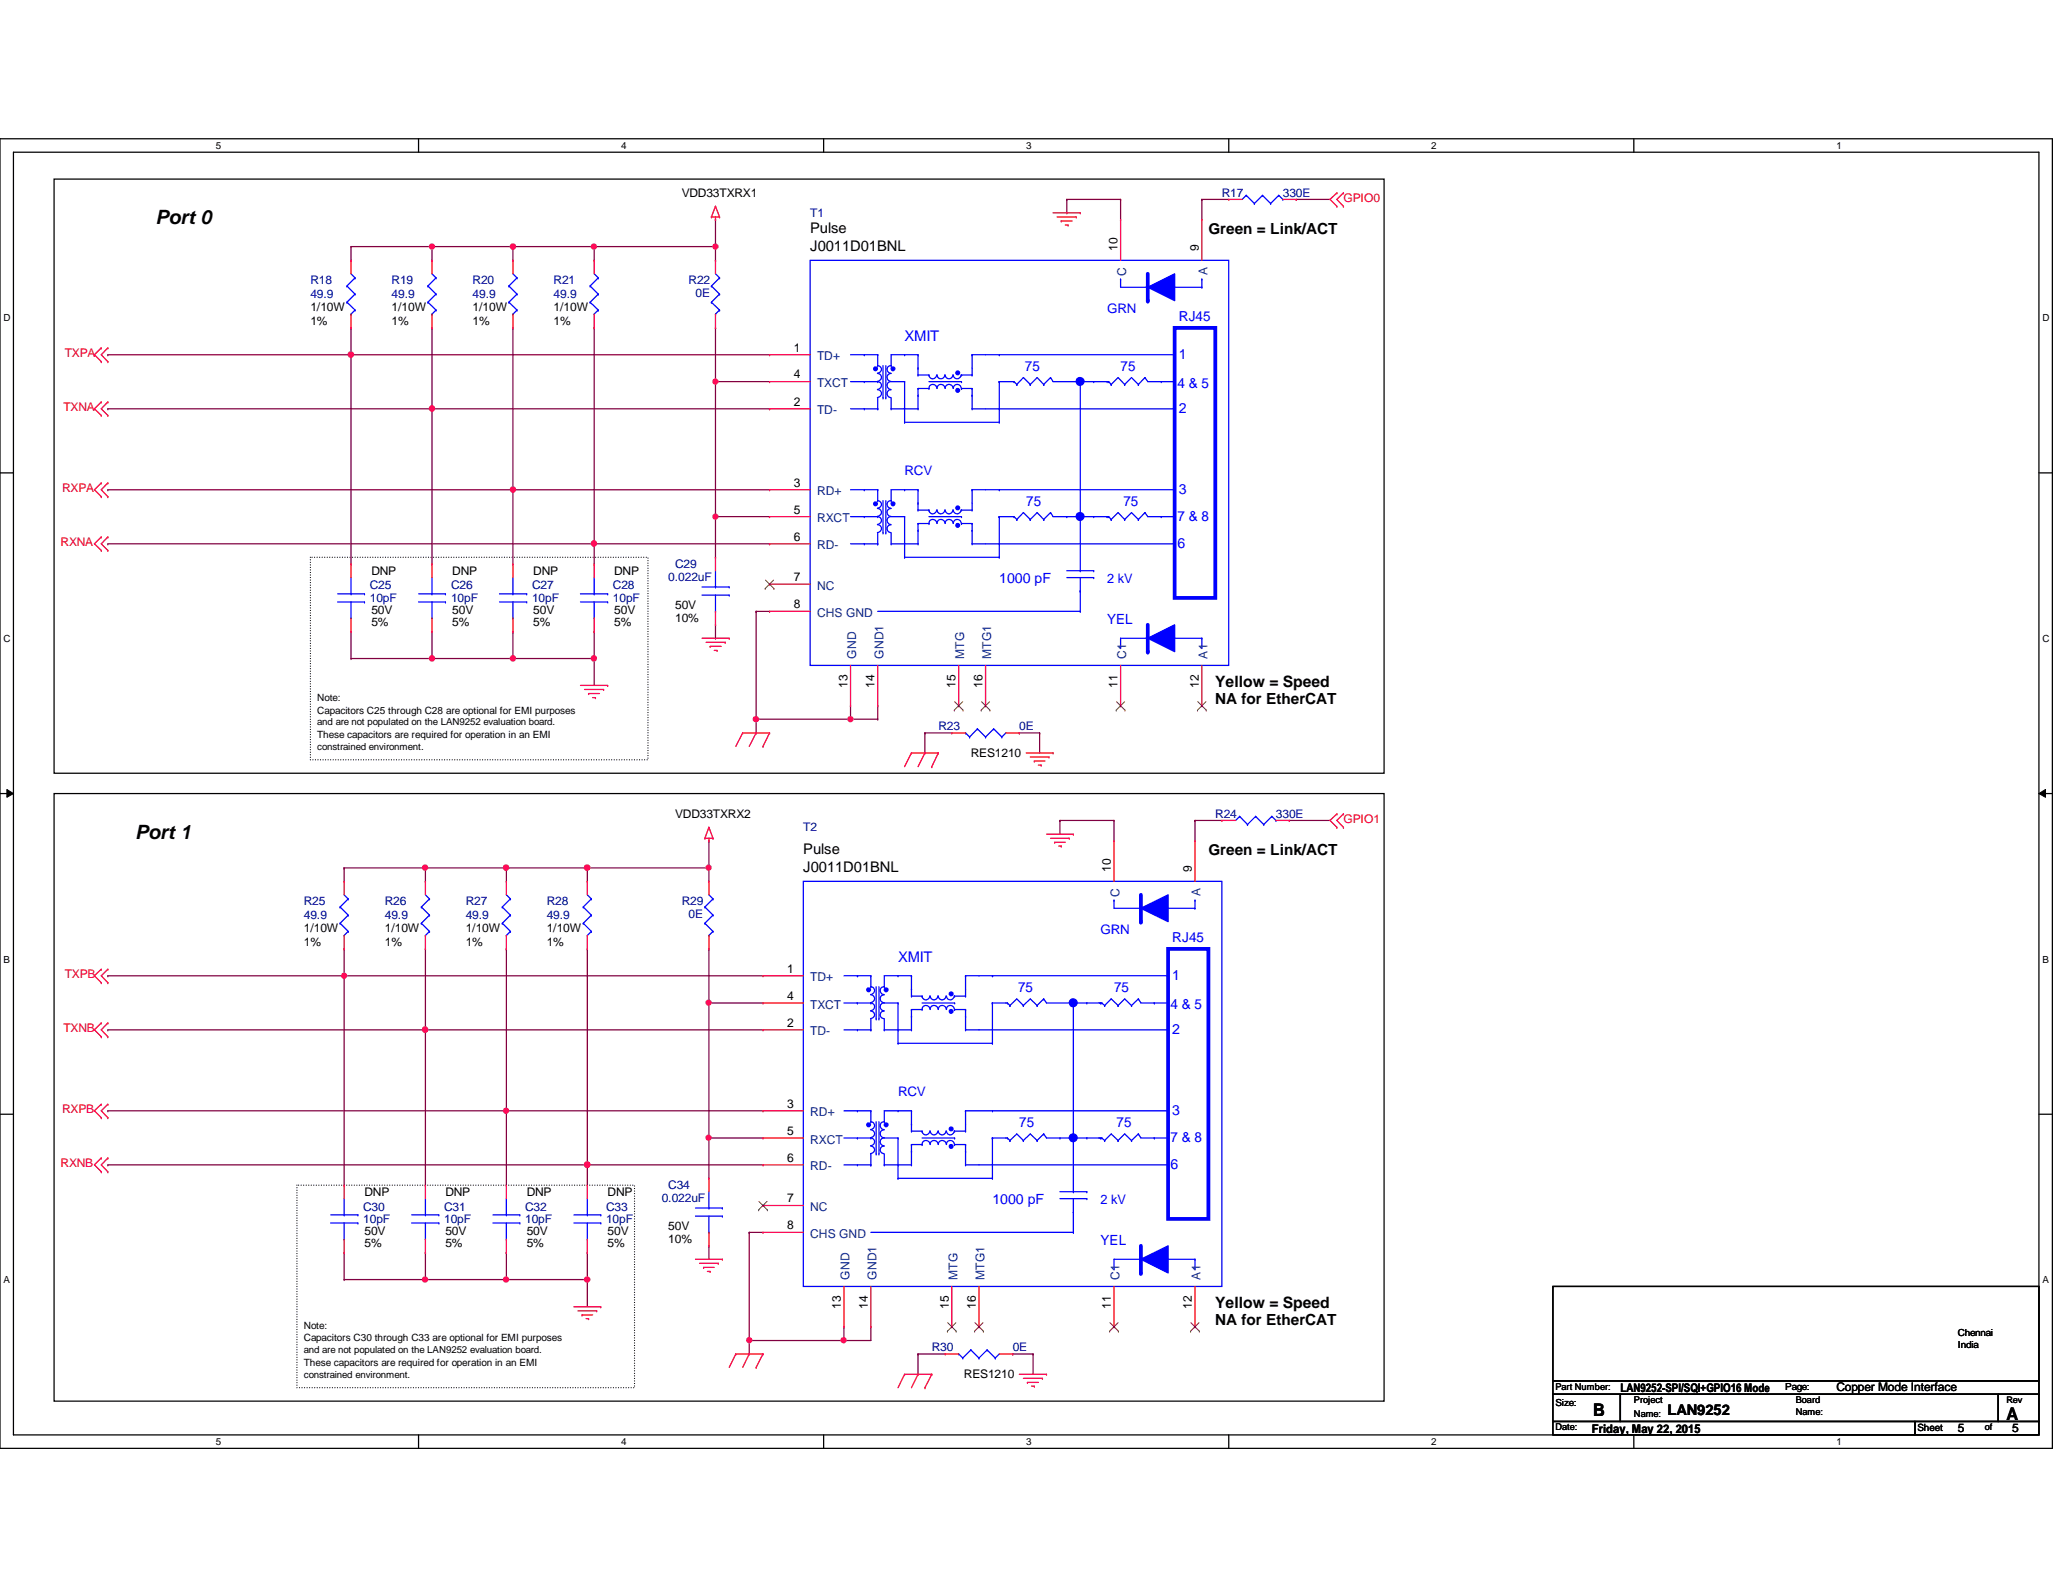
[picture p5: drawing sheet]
<svg xmlns="http://www.w3.org/2000/svg" width="279mm" height="216mm" viewBox="0 0 279 216" stroke-linecap="round" stroke-linejoin="round" font-family="sans-serif">
<defs><g id="words">
<g font-size="2.7">
<text x="21" y="30.4">Port 0</text>
<text x="18.3" y="113.6">Port 1</text>
</g>
<g font-size="2.4">
<text x="215.8" y="191.8">B</text>
<text x="271.7" y="192.4">A</text>
</g>
<g font-size="2.1">
<text x="163.7" y="31.7">Green = Link/ACT</text>
<text x="164.6" y="93">Yellow = Speed</text>
<text x="164.6" y="95.4">NA for EtherCAT</text>
<text x="163.7" y="115.8">Green = Link/ACT</text>
<text x="164.6" y="177.1">Yellow = Speed</text>
<text x="164.6" y="179.5">NA for EtherCAT</text>
</g>
<g font-size="2">
<text x="109.7" y="31.6">Pulse</text>
<text x="109.7" y="34">J0011D01BNL</text>
<text x="108.8" y="115.7">Pulse</text>
<text x="108.8" y="118.1">J0011D01BNL</text>
<text x="225.8" y="191.6">LAN9252</text>
</g>
<g font-size="2" fill="#00f">
<text x="122.5" y="46.2">XMIT</text>
<text x="121.6" y="130.3">XMIT</text>
</g>
<g font-size="1.9" fill="#00f">
<text x="159.6" y="43.5">RJ45</text>
<text x="138.8" y="50.3">75</text>
<text x="151.8" y="50.3">75</text>
<text x="159.5" y="52.5">4 &amp; 5</text>
<text x="159.6" y="48.6">1</text>
<text x="159.6" y="56">2</text>
<text x="139" y="68.6">75</text>
<text x="152.1" y="68.6">75</text>
<text x="159.5" y="70.6">7 &amp; 8</text>
<text x="159.6" y="66.9">3</text>
<text x="159.5" y="74.3">6</text>
<text x="135.3" y="79">1000 pF</text>
<text x="149.9" y="84.5">YEL</text>
<text x="158.7" y="127.6">RJ45</text>
<text x="137.9" y="134.4">75</text>
<text x="150.9" y="134.4">75</text>
<text x="158.5" y="136.6">4 &amp; 5</text>
<text x="158.7" y="132.8">1</text>
<text x="158.7" y="140.1">2</text>
<text x="138" y="152.7">75</text>
<text x="151.2" y="152.7">75</text>
<text x="158.5" y="154.7">7 &amp; 8</text>
<text x="158.7" y="151">3</text>
<text x="158.5" y="158.4">6</text>
<text x="134.4" y="163.1">1000 pF</text>
<text x="149.1" y="168.6">YEL</text>
</g>
<g font-size="1.8" fill="#00f">
<text x="149.9" y="42.3">GRN</text>
<text x="122.5" y="64.3">RCV</text>
<text x="149.9" y="78.9">2 kV</text>
<text x="149.1" y="126.4">GRN</text>
<text x="121.6" y="148.4">RCV</text>
<text x="149.1" y="163">2 kV</text>
</g>
<g font-size="1.7">
<text x="151.3" y="34" transform="rotate(-90 151.3 34)">10</text>
<text x="162.3" y="34" transform="rotate(-90 162.3 34)">9</text>
<text x="107.5" y="47.6">1</text>
<text x="107.5" y="51.3">4</text>
<text x="107.5" y="54.9">2</text>
<text x="107.5" y="65.9">3</text>
<text x="107.5" y="69.6">5</text>
<text x="107.5" y="73.2">6</text>
<text x="107.5" y="82.4">8</text>
<text x="107.5" y="78.7">7</text>
<text x="114.8" y="93.2" transform="rotate(-90 114.8 93.2)">13</text>
<text x="118.4" y="93.2" transform="rotate(-90 118.4 93.2)">14</text>
<text x="129.4" y="93.2" transform="rotate(-90 129.4 93.2)">15</text>
<text x="133.1" y="93.2" transform="rotate(-90 133.1 93.2)">16</text>
<text x="151.3" y="93.2" transform="rotate(-90 151.3 93.2)">11</text>
<text x="162.3" y="93.2" transform="rotate(-90 162.3 93.2)">12</text>
<text x="150.5" y="118.1" transform="rotate(-90 150.5 118.1)">10</text>
<text x="161.4" y="118.1" transform="rotate(-90 161.4 118.1)">9</text>
<text x="106.6" y="131.7">1</text>
<text x="106.6" y="135.4">4</text>
<text x="106.6" y="139.1">2</text>
<text x="106.6" y="150">3</text>
<text x="106.6" y="153.7">5</text>
<text x="106.6" y="157.4">6</text>
<text x="106.6" y="166.5">8</text>
<text x="106.6" y="162.9">7</text>
<text x="113.9" y="177.3" transform="rotate(-90 113.9 177.3)">13</text>
<text x="117.5" y="177.3" transform="rotate(-90 117.5 177.3)">14</text>
<text x="128.5" y="177.3" transform="rotate(-90 128.5 177.3)">15</text>
<text x="132.2" y="177.3" transform="rotate(-90 132.2 177.3)">16</text>
<text x="150.5" y="177.3" transform="rotate(-90 150.5 177.3)">11</text>
<text x="161.4" y="177.3" transform="rotate(-90 161.4 177.3)">12</text>
</g>
<g font-size="1.7" fill="#004080">
<text x="152.5" y="37.4" transform="rotate(-90 152.5 37.4)">C</text>
<text x="163.5" y="37.3" transform="rotate(-90 163.5 37.3)">A</text>
<text x="110.7" y="48.8">TD+</text>
<text x="110.7" y="52.5">TXCT</text>
<text x="110.7" y="56.1">TD-</text>
<text x="110.7" y="67.1">RD+</text>
<text x="110.7" y="70.7">RXCT</text>
<text x="110.7" y="74.4">RD-</text>
<text x="110.7" y="83.6">CHS GND</text>
<text x="110.7" y="79.9">NC</text>
<text x="116" y="89.2" transform="rotate(-90 116 89.2)">GND</text>
<text x="119.6" y="89.2" transform="rotate(-90 119.6 89.2)">GND1</text>
<text x="130.6" y="89.2" transform="rotate(-90 130.6 89.2)">MTG</text>
<text x="134.2" y="89.2" transform="rotate(-90 134.2 89.2)">MTG1</text>
<text x="152.5" y="89.2" transform="rotate(-90 152.5 89.2)">C1</text>
<text x="163.5" y="89.2" transform="rotate(-90 163.5 89.2)">A1</text>
<text x="151.6" y="121.5" transform="rotate(-90 151.6 121.5)">C</text>
<text x="162.6" y="121.4" transform="rotate(-90 162.6 121.4)">A</text>
<text x="109.7" y="132.9">TD+</text>
<text x="109.7" y="136.6">TXCT</text>
<text x="109.7" y="140.3">TD-</text>
<text x="109.7" y="151.2">RD+</text>
<text x="109.7" y="154.9">RXCT</text>
<text x="109.7" y="158.5">RD-</text>
<text x="109.7" y="167.7">CHS GND</text>
<text x="109.7" y="164">NC</text>
<text x="115.1" y="173.3" transform="rotate(-90 115.1 173.3)">GND</text>
<text x="118.7" y="173.3" transform="rotate(-90 118.7 173.3)">GND1</text>
<text x="129.7" y="173.3" transform="rotate(-90 129.7 173.3)">MTG</text>
<text x="133.3" y="173.3" transform="rotate(-90 133.3 173.3)">MTG1</text>
<text x="151.6" y="173.3" transform="rotate(-90 151.6 173.3)">C1</text>
<text x="162.6" y="173.3" transform="rotate(-90 162.6 173.3)">A1</text>
</g>
<g font-size="1.6">
<text x="92.3" y="26.6">VDD33TXRX1</text>
<text x="42" y="42.2">1/10W</text>
<text x="42" y="44">1%</text>
<text x="53" y="42.2">1/10W</text>
<text x="53" y="44">1%</text>
<text x="64" y="42.2">1/10W</text>
<text x="64" y="44">1%</text>
<text x="75" y="42.2">1/10W</text>
<text x="75" y="44">1%</text>
<text x="50.3" y="77.9">DNP</text>
<text x="61.3" y="77.9">DNP</text>
<text x="72.2" y="77.9">DNP</text>
<text x="83.2" y="77.9">DNP</text>
<text x="50.3" y="83.1">50V</text>
<text x="61.3" y="83.1">50V</text>
<text x="72.2" y="83.1">50V</text>
<text x="83.2" y="83.1">50V</text>
<text x="91.4" y="82.4">50V</text>
<text x="50.3" y="84.8">5%</text>
<text x="61.3" y="84.8">5%</text>
<text x="72.2" y="84.8">5%</text>
<text x="83.2" y="84.8">5%</text>
<text x="91.4" y="84.2">10%</text>
<text x="131.5" y="102.5">RES1210</text>
<text x="91.4" y="110.7">VDD33TXRX2</text>
<text x="41.1" y="126.3">1/10W</text>
<text x="41.1" y="128.1">1%</text>
<text x="52.1" y="126.3">1/10W</text>
<text x="52.1" y="128.1">1%</text>
<text x="63.1" y="126.3">1/10W</text>
<text x="63.1" y="128.1">1%</text>
<text x="74" y="126.3">1/10W</text>
<text x="74" y="128.1">1%</text>
<text x="49.4" y="162">DNP</text>
<text x="60.3" y="162">DNP</text>
<text x="71.3" y="162">DNP</text>
<text x="82.3" y="162">DNP</text>
<text x="49.4" y="167.3">50V</text>
<text x="60.3" y="167.3">50V</text>
<text x="71.3" y="167.3">50V</text>
<text x="82.3" y="167.3">50V</text>
<text x="90.5" y="166.5">50V</text>
<text x="49.4" y="168.9">5%</text>
<text x="60.3" y="168.9">5%</text>
<text x="71.3" y="168.9">5%</text>
<text x="82.3" y="168.9">5%</text>
<text x="90.5" y="168.4">10%</text>
<text x="130.6" y="186.6">RES1210</text>
<text x="219.5" y="188.5">LAN9252-SPI/SQI+GPIO16 Mode</text>
<text x="248.7" y="188.5">Copper Mode Interface</text>
<text x="215.6" y="194.1">Friday, May 22, 2015</text>
<text x="265.2" y="194">5</text>
<text x="272.5" y="194">5</text>
</g>
<g font-size="1.6" fill="#000080">
<text x="109.7" y="29.4">T1</text>
<text x="165.5" y="26.6">R17</text>
<text x="173.7" y="26.6">330E</text>
<text x="42" y="38.5">R18</text>
<text x="42" y="40.3">49.9</text>
<text x="53" y="38.5">R19</text>
<text x="53" y="40.3">49.9</text>
<text x="64" y="38.5">R20</text>
<text x="64" y="40.3">49.9</text>
<text x="75" y="38.5">R21</text>
<text x="75" y="40.3">49.9</text>
<text x="93.3" y="38.5">R22</text>
<text x="94.2" y="40.2">0E</text>
<text x="91.4" y="76.9">C29</text>
<text x="50.1" y="79.8">C25</text>
<text x="50.1" y="81.5">10pF</text>
<text x="61.1" y="79.8">C26</text>
<text x="61.1" y="81.5">10pF</text>
<text x="72.1" y="79.8">C27</text>
<text x="72.1" y="81.5">10pF</text>
<text x="83" y="79.8">C28</text>
<text x="83" y="81.5">10pF</text>
<text x="90.5" y="78.7">0.022uF</text>
<text x="127.1" y="98.8">R23</text>
<text x="138" y="98.8">0E</text>
<text x="108.8" y="112.6">T2</text>
<text x="164.6" y="110.7">R24</text>
<text x="172.8" y="110.7">330E</text>
<text x="41.1" y="122.6">R25</text>
<text x="41.1" y="124.5">49.9</text>
<text x="52.1" y="122.6">R26</text>
<text x="52.1" y="124.5">49.9</text>
<text x="63.1" y="122.6">R27</text>
<text x="63.1" y="124.5">49.9</text>
<text x="74" y="122.6">R28</text>
<text x="74" y="124.5">49.9</text>
<text x="92.3" y="122.6">R29</text>
<text x="93.3" y="124.3">0E</text>
<text x="90.5" y="161">C34</text>
<text x="49.2" y="164">C30</text>
<text x="49.2" y="165.6">10pF</text>
<text x="60.2" y="164">C31</text>
<text x="60.2" y="165.6">10pF</text>
<text x="71.1" y="164">C32</text>
<text x="71.1" y="165.6">10pF</text>
<text x="82.1" y="164">C33</text>
<text x="82.1" y="165.6">10pF</text>
<text x="89.6" y="162.9">0.022uF</text>
<text x="126.2" y="183">R30</text>
<text x="137.2" y="183">0E</text>
</g>
<g font-size="1.6" fill="#f00">
<text x="181.9" y="27.3">GPIO0</text>
<text x="8.8" y="48.4">TXPA</text>
<text x="8.6" y="55.7">TXNA</text>
<text x="8.4" y="66.7">RXPA</text>
<text x="8.2" y="74">RXNA</text>
<text x="181.9" y="111.5">GPIO1</text>
<text x="8.8" y="132.5">TXPB</text>
<text x="8.6" y="139.8">TXNB</text>
<text x="8.4" y="150.8">RXPB</text>
<text x="8.2" y="158.1">RXNB</text>
</g>
<g font-size="1.4">
<text x="43" y="95">Note:</text>
<text x="43" y="96.6">Capacitors C25 through C28 are optional for EMI purposes</text>
<text x="43" y="99.9">These capacitors are required for operation in an EMI</text>
<text x="41.1" y="180">Note:</text>
<text x="41.1" y="181.7">Capacitors C30 through C33 are optional for EMI purposes</text>
<text x="41.1" y="185">These capacitors are required for operation in an EMI</text>
<text x="259.7" y="193.8">Sheet</text>
</g>
<g font-size="1.3">
<text x="29.3" y="20.2">5</text>
<text x="84.1" y="20.2">4</text>
<text x="139" y="20.2">3</text>
<text x="193.8" y="20.2">2</text>
<text x="248.7" y="20.2">1</text>
<text x=".5" y="43.5">D</text>
<text x="276.6" y="43.5">D</text>
<text x=".5" y="87">C</text>
<text x="276.6" y="87">C</text>
<text x="43" y="98.3">and are not populated on the LAN9252 evaluation board.</text>
<text x="43" y="101.6">constrained environment.</text>
<text x=".5" y="130.4">B</text>
<text x="276.6" y="130.4">B</text>
<text x=".5" y="173.8">A</text>
<text x="276.6" y="173.8">A</text>
<text x="41.1" y="183.3">and are not populated on the LAN9252 evaluation board.</text>
<text x="265.2" y="180.9">Chennai</text>
<text x="265.2" y="182.5">India</text>
<text x="41.1" y="186.6">constrained environment.</text>
<text x="210.7" y="190.4">Size:</text>
<text x="210.7" y="188.2">Part Number:</text>
<text x="221.3" y="190">Project</text>
<text x="221.3" y="191.9">Name:</text>
<text x="241.8" y="188.2">Page:</text>
<text x="243.2" y="191.7">Name:</text>
<text x="243.2" y="190">Board</text>
<text x="29.3" y="195.7">5</text>
<text x="84.1" y="195.7">4</text>
<text x="139" y="195.7">3</text>
<text x="193.8" y="195.7">2</text>
<text x="210.7" y="193.7">Date:</text>
<text x="248.7" y="195.7">1</text>
</g>
<g font-size="1.2">
<text x="271.7" y="190">Rev</text>
<text x="268.8" y="193.7">of</text>
</g>
</g></defs>
<path d="M0 18.8h278v177.4h-278zM1.8 20.6h274.3v173.8h-274.3z" fill="none" stroke="#000" stroke-width=".17"/>
<g fill="#fff">
<path d="M29.3 19h.7v1.5h-.7z"/>
<path d="M29.3 194.6h.7v1.4h-.7z"/>
</g>
<path d="M56.7 18.8v1.8M56.7 194.4v1.8" fill="none" stroke="#000" stroke-width=".17"/>
<g fill="#fff">
<path d="M84.1 19h.7v1.5h-.7z"/>
<path d="M84.1 194.6h.7v1.4h-.7z"/>
</g>
<path d="M111.5 18.8v1.8M111.5 194.4v1.8" fill="none" stroke="#000" stroke-width=".17"/>
<g fill="#fff">
<path d="M139 19h.7v1.5h-.7z"/>
<path d="M139 194.6h.7v1.4h-.7z"/>
</g>
<path d="M166.4 18.8v1.8M166.4 194.4v1.8" fill="none" stroke="#000" stroke-width=".17"/>
<g fill="#fff">
<path d="M193.8 19h.8v1.5h-.8z"/>
<path d="M193.8 194.6h.8v1.4h-.8z"/>
</g>
<path d="M221.3 18.8v1.8M221.3 194.4v1.8" fill="none" stroke="#000" stroke-width=".17"/>
<g fill="#fff">
<path d="M248.7 19h.7v1.5h-.7z"/>
<path d="M248.7 194.6h.7v1.4h-.7z"/>
<path d="M.5 42.3h.9v1.5h-.9z"/>
<path d="M276.6 42.3h.9v1.5h-.9z"/>
<path d="M.5 85.8h.9v1.4h-.9z"/>
<path d="M276.6 85.8h.9v1.4h-.9z"/>
</g>
<path d="M0 64.1h1.8M276.1 64.1h1.9" fill="none" stroke="#000" stroke-width=".17"/>
<g fill="#fff">
<path d="M.5 129.2h.8v1.5h-.8z"/>
<path d="M276.6 129.2h.9v1.5h-.9z"/>
</g>
<path d="M0 107.5h1.8M276.1 107.5h1.9" fill="none" stroke="#000" stroke-width=".17"/>
<path d="M.9 106.9l.9 .6-.9 .5zM276.1 107.5l.9-.6v1.1z" fill="#000"/>
<path d="M.9 106.9l.9 .6-.9 .5zM276.1 107.5l.9-.6v1.1z" fill="none" stroke="#000" stroke-width=".14"/>
<g fill="#fff">
<path d="M.5 172.6h.8v1.5h-.8z"/>
<path d="M276.6 172.6h.9v1.5h-.9z"/>
</g>
<path d="M7.3 24.3h180.2v80.4h-180.2zM7.3 107.5h180.2v82.3h-180.2zM0 150.9h1.8M276.1 150.9h1.9" fill="none" stroke="#000" stroke-width=".17"/>
<path d="M42 75.5h45.8v27.4h-45.8zM40.2 160.5h45.7v27.5h-45.7z" fill="none" stroke="#000" stroke-width=".17" stroke-dasharray="0 .3"/>
<path d="M57.6 139.5h.1M57.6 139.5v21M101.5 166.9h.1M101.5 166.9v14.7" fill="none" stroke="#800040" stroke-width=".17"/>
<circle cx="57.6" cy="139.5" r=".35" fill="#f0f"/>
<circle cx="57.6" cy="139.5" r=".35" fill="none" stroke="#f0f" stroke-width=".17"/>
<path d="M57.6 117.6h.1M57.6 117.6h11M68.6 150.5h.1M68.6 150.5v10" fill="none" stroke="#800040" stroke-width=".17"/>
<circle cx="68.5" cy="117.5" r=".34" fill="#f0f"/>
<circle cx="68.5" cy="117.5" r=".34" fill="none" stroke="#f0f" stroke-width=".17"/>
<circle cx="57.6" cy="117.5" r=".34" fill="#f0f"/>
<circle cx="57.6" cy="117.5" r=".34" fill="none" stroke="#f0f" stroke-width=".17"/>
<path d="M57.6 173.3h.1M57.6 173.3h11" fill="none" stroke="#800040" stroke-width=".17"/>
<circle cx="57.6" cy="173.3" r=".34" fill="#f0f"/>
<circle cx="57.6" cy="173.3" r=".34" fill="none" stroke="#f0f" stroke-width=".17"/>
<path d="M79.5 157.8h.1M79.5 157.8h23.8M139.9 183.4h.1M139.9 183.4v2.7" fill="none" stroke="#800040" stroke-width=".17"/>
<circle cx="79.5" cy="157.7" r=".37" fill="#f0f"/>
<circle cx="79.5" cy="157.7" r=".37" fill="none" stroke="#f0f" stroke-width=".17"/>
<g fill="none" stroke="#800040" stroke-width=".17">
<path d="M46.6 117.6h.1M46.6 117.6v1.8M68.6 117.6h.1M68.6 117.6v1.8M96 117.6h.1M96 117.6v1.8M57.6 128.5h.1M57.6 128.5v11M96 135.8h.1M96 135.8h7.3M79.5 157.8h.1M79.5 157.8v2.7"/>
<path d="M68.6 169.7h.1M68.6 169.7v3.6M79.5 169.7h.1M79.5 169.7v3.6M101.5 181.6h.1M101.5 181.6v1.8M101.5 181.6h12.8M124.3 183.4h.1M124.3 183.4h3.7"/>
</g>
<circle cx="101.5" cy="181.5" r=".34" fill="#f0f"/>
<circle cx="101.5" cy="181.5" r=".34" fill="none" stroke="#f0f" stroke-width=".17"/>
<path d="M46.6 128.5h.1M46.6 128.5v3.7M96 135.8h.1M96 135.8v18.3" fill="none" stroke="#800040" stroke-width=".17"/>
<circle cx="96" cy="135.8" r=".34" fill="#f0f"/>
<circle cx="96" cy="135.8" r=".34" fill="none" stroke="#f0f" stroke-width=".17"/>
<path d="M47.5 33.4h.1M47.5 33.4h11M80.5 33.4h.1M80.5 33.4h16.4" fill="none" stroke="#800040" stroke-width=".17"/>
<circle cx="96.9" cy="33.4" r=".34" fill="#f0f"/>
<circle cx="96.9" cy="33.4" r=".34" fill="none" stroke="#f0f" stroke-width=".17"/>
<circle cx="80.4" cy="33.4" r=".34" fill="#f0f"/>
<circle cx="80.4" cy="33.4" r=".34" fill="none" stroke="#f0f" stroke-width=".17"/>
<path d="M96.9 29.8h.1M96.9 29.8v3.6M69.5 89.2h.1M69.5 89.2h11M102.4 82.8h.1M102.4 82.8h1.8" fill="none" stroke="#800040" stroke-width=".17"/>
<circle cx="80.4" cy="89.2" r=".35" fill="#f0f"/>
<circle cx="80.4" cy="89.2" r=".35" fill="none" stroke="#f0f" stroke-width=".17"/>
<circle cx="69.5" cy="89.2" r=".35" fill="#f0f"/>
<circle cx="69.5" cy="89.2" r=".35" fill="none" stroke="#f0f" stroke-width=".17"/>
<path d="M58.5 55.4h.1M58.5 55.4h45.7" fill="none" stroke="#800040" stroke-width=".17"/>
<circle cx="58.5" cy="55.3" r=".34" fill="#f0f"/>
<circle cx="58.5" cy="55.3" r=".34" fill="none" stroke="#f0f" stroke-width=".17"/>
<path d="M47.5 48h.1M47.5 48h56.7M115.2 97.4h.1M115.2 95.6v1.8M115.2 97.4h3.7M118.9 97.4h.1M118.9 95.6v1.8" fill="none" stroke="#800040" stroke-width=".17"/>
<circle cx="115.2" cy="97.4" r=".34" fill="#f0f"/>
<circle cx="115.2" cy="97.4" r=".34" fill="none" stroke="#f0f" stroke-width=".17"/>
<path d="M69.5 66.3h.1M69.5 66.3h34.7" fill="none" stroke="#800040" stroke-width=".17"/>
<circle cx="69.5" cy="66.3" r=".35" fill="#f0f"/>
<circle cx="69.5" cy="66.3" r=".35" fill="none" stroke="#f0f" stroke-width=".17"/>
<path d="M96.9 70h.1M96.9 70v5.5M80.5 89.2h.1M80.5 89.2v3.6" fill="none" stroke="#800040" stroke-width=".17"/>
<circle cx="96.9" cy="70" r=".34" fill="#f0f"/>
<circle cx="96.9" cy="70" r=".34" fill="none" stroke="#f0f" stroke-width=".17"/>
<path d="M47.5 48h.1M47.5 48v28.4M96.9 86.4h.1M96.9 84.6v1.8" fill="none" stroke="#800040" stroke-width=".17"/>
<circle cx="47.5" cy="48" r=".37" fill="#f0f"/>
<circle cx="47.5" cy="48" r=".37" fill="none" stroke="#f0f" stroke-width=".17"/>
<g fill="none" stroke="#800040" stroke-width=".17">
<path d="M58.5 35.3h.1M58.5 33.4v1.9M80.5 35.3h.1M80.5 33.4v1.9M14.6 55.4h.1M14.6 55.4h43.9M58.5 55.4h.1M58.5 55.4v21M69.5 44.4h.1M69.5 44.4v21.9h-54.9M96.9 44.4h.1M96.9 44.4v7.3"/>
<path d="M14.6 66.3h.1M80.5 73.7h.1M80.5 73.7v2.7M96.9 70h.1M96.9 70h7.3M47.5 89.2h.1M47.5 85.6h.1M47.5 85.6v3.6M58.5 85.6h.1M58.5 85.6v3.6h-11M102.4 82.8h.1M102.4 82.8v14.6"/>
<path d="M125.3 99.3h.1M125.3 99.3v2.7M138 99.3h.1M138 99.3h2.8"/>
</g>
<circle cx="58.5" cy="55.3" r=".34" fill="#f0f"/>
<circle cx="58.5" cy="55.3" r=".34" fill="none" stroke="#f0f" stroke-width=".17"/>
<path d="M58.5 33.4h.1M58.5 33.4h11M69.5 66.3h.1M69.5 66.3v10.1" fill="none" stroke="#800040" stroke-width=".17"/>
<circle cx="69.5" cy="33.4" r=".34" fill="#f0f"/>
<circle cx="69.5" cy="33.4" r=".34" fill="none" stroke="#f0f" stroke-width=".17"/>
<circle cx="58.5" cy="33.4" r=".34" fill="#f0f"/>
<circle cx="58.5" cy="33.4" r=".34" fill="none" stroke="#f0f" stroke-width=".17"/>
<path d="M58.5 89.2h.1M58.5 89.2h11" fill="none" stroke="#800040" stroke-width=".17"/>
<circle cx="58.5" cy="89.2" r=".35" fill="#f0f"/>
<circle cx="58.5" cy="89.2" r=".35" fill="none" stroke="#f0f" stroke-width=".17"/>
<path d="M80.5 73.7h.1M80.5 73.7h23.7M140.8 99.3h.1M140.8 99.3v2.7" fill="none" stroke="#800040" stroke-width=".17"/>
<circle cx="80.4" cy="73.6" r=".34" fill="#f0f"/>
<circle cx="80.4" cy="73.6" r=".34" fill="none" stroke="#f0f" stroke-width=".17"/>
<path d="M69.5 35.3h.1M69.5 33.4v1.9M14.6 73.7h.1M14.6 73.7h65.9" fill="none" stroke="#800040" stroke-width=".17"/>
<circle cx="80.4" cy="73.6" r=".34" fill="#f0f"/>
<circle cx="80.4" cy="73.6" r=".34" fill="none" stroke="#f0f" stroke-width=".17"/>
<g fill="none" stroke="#800040" stroke-width=".17">
<path d="M47.5 35.3h.1M47.5 33.4v1.9M96.9 35.3h.1M96.9 33.4v1.9M58.5 44.4h.1M58.5 44.4v11M96.9 51.7h.1M96.9 51.7h7.3M69.5 85.6h.1M69.5 85.6v3.6M80.5 85.6h.1M80.5 85.6v3.6"/>
<path d="M102.4 99.3h.1M102.4 97.4h.1M102.4 97.4v1.9M102.4 97.4h12.8M125.3 99.3h.1M125.3 99.3h3.6"/>
</g>
<circle cx="102.4" cy="97.4" r=".36" fill="#f0f"/>
<circle cx="102.4" cy="97.4" r=".36" fill="none" stroke="#f0f" stroke-width=".17"/>
<path d="M14.6 48h.1M47.5 44.4h.1M47.5 44.4v3.6h-32.9M96.9 51.7h.1M96.9 51.7v18.3" fill="none" stroke="#800040" stroke-width=".17"/>
<circle cx="96.9" cy="51.7" r=".34" fill="#f0f"/>
<circle cx="96.9" cy="51.7" r=".34" fill="none" stroke="#f0f" stroke-width=".17"/>
<path d="M46.6 117.6h.1M46.6 117.6h11M79.5 117.6h.1M79.5 117.6h16.5" fill="none" stroke="#800040" stroke-width=".17"/>
<circle cx="96" cy="117.5" r=".34" fill="#f0f"/>
<circle cx="96" cy="117.5" r=".34" fill="none" stroke="#f0f" stroke-width=".17"/>
<circle cx="79.5" cy="117.5" r=".36" fill="#f0f"/>
<circle cx="79.5" cy="117.5" r=".36" fill="none" stroke="#f0f" stroke-width=".17"/>
<path d="M68.6 117.6h.1M68.6 117.6h10.9" fill="none" stroke="#800040" stroke-width=".17"/>
<circle cx="68.5" cy="117.5" r=".34" fill="#f0f"/>
<circle cx="68.5" cy="117.5" r=".34" fill="none" stroke="#f0f" stroke-width=".17"/>
<path d="M96 113.9h.1M96 113.9v3.7M68.6 173.3h.1M68.6 173.3h10.9M101.5 166.9h.1M101.5 166.9h1.8" fill="none" stroke="#800040" stroke-width=".17"/>
<circle cx="79.5" cy="173.3" r=".36" fill="#f0f"/>
<circle cx="79.5" cy="173.3" r=".36" fill="none" stroke="#f0f" stroke-width=".17"/>
<circle cx="68.5" cy="173.3" r=".34" fill="#f0f"/>
<circle cx="68.5" cy="173.3" r=".34" fill="none" stroke="#f0f" stroke-width=".17"/>
<path d="M57.6 139.5h.1M57.6 139.5h45.7" fill="none" stroke="#800040" stroke-width=".17"/>
<circle cx="57.6" cy="139.5" r=".35" fill="#f0f"/>
<circle cx="57.6" cy="139.5" r=".35" fill="none" stroke="#f0f" stroke-width=".17"/>
<path d="M46.6 132.2h.1M46.6 132.2h56.7M114.3 179.7h.1M114.3 179.7v1.9M117.9 179.7h.1M117.9 179.7v1.9h-3.6M114.3 181.6h.1" fill="none" stroke="#800040" stroke-width=".17"/>
<circle cx="114.3" cy="181.5" r=".34" fill="#f0f"/>
<circle cx="114.3" cy="181.5" r=".34" fill="none" stroke="#f0f" stroke-width=".17"/>
<path d="M68.6 150.5h.1M68.6 150.5h34.7" fill="none" stroke="#800040" stroke-width=".17"/>
<circle cx="68.5" cy="150.4" r=".34" fill="#f0f"/>
<circle cx="68.5" cy="150.4" r=".34" fill="none" stroke="#f0f" stroke-width=".17"/>
<path d="M96 154.1h.1M96 154.1v5.5M79.5 173.3h.1M79.5 173.3v3.7" fill="none" stroke="#800040" stroke-width=".17"/>
<circle cx="96" cy="154.1" r=".34" fill="#f0f"/>
<circle cx="96" cy="154.1" r=".34" fill="none" stroke="#f0f" stroke-width=".17"/>
<path d="M46.6 132.2h.1M46.6 132.2v28.3M96 168.7h.1M96 168.7v1.9" fill="none" stroke="#800040" stroke-width=".17"/>
<circle cx="46.6" cy="132.2" r=".34" fill="#f0f"/>
<circle cx="46.6" cy="132.2" r=".34" fill="none" stroke="#f0f" stroke-width=".17"/>
<path d="M79.5 117.6h.1M79.5 117.6v1.8M96 154.1h.1M96 154.1h7.3M46.6 173.3h.1M46.6 173.3h11" fill="none" stroke="#800040" stroke-width=".17"/>
<circle cx="79.5" cy="117.5" r=".36" fill="#f0f"/>
<circle cx="79.5" cy="117.5" r=".36" fill="none" stroke="#f0f" stroke-width=".17"/>
<g fill="none" stroke="#800040" stroke-width=".17">
<path d="M80.5 44.4h.1M80.5 44.4v29.3M57.6 117.6h.1M57.6 117.6v1.8M14.6 139.5h.1M14.6 139.5h43M68.6 128.5h.1M68.6 128.5v22h-54M96 128.5h.1M96 128.5v7.3M14.6 150.5h.1M14.6 157.8h.1"/>
<path d="M14.6 157.8h64.9M46.6 169.7h.1M46.6 169.7v3.6M57.6 169.7h.1M57.6 169.7v3.6M124.3 183.4h.1M124.3 183.4v2.7M137.2 183.4h.1M137.2 183.4h2.7"/>
</g>
<circle cx="79.5" cy="157.7" r=".37" fill="#f0f"/>
<circle cx="79.5" cy="157.7" r=".37" fill="none" stroke="#f0f" stroke-width=".17"/>
<g fill="none" stroke="#800040" stroke-width=".17">
<path d="M69.5 33.4h.1M69.5 33.4h11M144.5 27h.1M144.5 28.8h.1M144.5 27h7.3M144.5 27v1.8M151.8 27h.1M151.8 27v2.8M162.8 27h.1M162.8 27h3.6M162.8 27v2.8M175.6 27h.1"/>
<path d="M175.6 27h4.5M143.6 111.1h.1M143.6 111.1h7.3M143.6 111.1v1.9M150.9 111.1h.1M150.9 111.1v2.8M161.8 111.1h.1M161.8 111.1h3.7M161.8 111.1v2.8M174.6 111.1h.1M174.6 111.1h5.5M14.6 132.2h.1"/>
<path d="M14.6 132.2h32M79.5 128.5h.1M79.5 128.5v29.3"/>
</g>
<circle cx="69.5" cy="33.4" r=".34" fill="#f0f"/>
<circle cx="69.5" cy="33.4" r=".34" fill="none" stroke="#f0f" stroke-width=".17"/>
<g fill="none" stroke="#f00" stroke-width=".17">
<path d="M96.4 29.4h.1M96.4 29.4h1.1M96.9 29.8h.1M96.9 27.9h.1M96.9 29.4v.4M96.9 27.9l-.5 1.5M96.9 27.9l.6 1.5M97.5 29.4h.1M142.6 28.8h3.7M143.2 29.4h2.6M143.7 29.9h.1M143.7 29.9h1.5"/>
<path d="M144.3 30.5h.4M144.7 30.5h.1M145.8 29.4h.1M146.3 28.8h.1M181.1 26.1h.1M181.1 27.9h.1M181.1 26.1l-1 .9 1 .9M181.9 27.9h.1M181.9 26.1h.1M181.9 26.1l-.8 .9 .8 .9M13.7 47.1h.1M13.7 49h.1"/>
<path d="M13.7 54.4h.1M13.7 56.3h.1M13.7 47.1l-.9 .9 .9 1M13.7 54.4l-.9 1 .9 .9M14.6 47.1h.1M14.6 49h.1M14.6 54.4h.1M14.6 56.3h.1M14.6 47.1l-.9 .9 .9 1M14.6 54.4l-.9 1 .9 .9M13.7 67.3h.1M13.7 65.4h.1"/>
<path d="M13.7 72.7h.1M13.7 74.5h.1M13.7 65.4l-.9 .9 .9 1M13.7 72.7l-.9 1 .9 .8M14.6 67.3h.1M14.6 65.4h.1M14.6 72.7h.1M14.6 74.5h.1M14.6 65.4l-.9 .9 .9 1M14.6 72.7l-.9 1 .9 .8M78.6 92.8h3.7M79.2 93.4h2.5"/>
<path d="M79.7 93.9h.1M79.7 93.9h1.5M80.3 94.5h.3M80.6 94.5h.1M81.7 93.4h.1M82.3 92.8h.1M95.1 86.4h3.7M95.6 87h2.6M96.2 87.5h.1M96.2 87.5h1.5M96.7 88.1h.4M97.1 88.1h.1"/>
<path d="M98.2 87h.1M98.8 86.4h.1M100.6 99.3h.1M100.6 99.3l-.9 1.8M100.6 99.3h3.6M102.4 99.3h.1M102.4 99.3l-.9 1.8M104.2 99.3h.1M104.2 99.3l-.9 1.8M95.5 113.5h.1M95.5 113.5h1.1M96 113.9h.1"/>
<path d="M96 112.1h.1M96 113.5v.4M96 112.1l-.5 1.4M96 112.1l.6 1.4M96.6 113.5h.1M103.3 101.1h.1M123.4 102h.1M123.4 102l-.9 1.8M123.4 102h3.7M125.3 102h.1M125.3 102l-1 1.8M126.2 103.8h.1"/>
<path d="M127.1 102h.1M127.1 102l-.9 1.8M139 102h3.6M139.5 102.5h2.6M140.1 103.1h.1M140.1 103.1h1.4M140.6 103.6h.4M141 103.6h.1M141.7 113h3.7M142.1 102.5h.1M142.3 113.5h2.5M142.6 102h.1"/>
<path d="M142.8 114.1h.1M142.8 114.1h1.5M143.4 114.6h.3M143.7 114.6h.1M144.8 113.5h.1M145.4 113h.1M181.1 110.2h.1M181.1 112.1h.1M181.1 110.2l-1 .9 1 1M181.9 112.1h.1M181.9 110.2h.1M181.9 110.2l-.8 .9 .8 1"/>
<path d="M13.7 131.3h.1M13.7 133.1h.1M13.7 138.6h.1M13.7 131.3l-.9 .9 .9 .9M13.7 138.6l-.9 .9 .9 .9M14.6 131.3h.1M14.6 133.1h.1M14.6 138.6h.1M14.6 131.3l-.9 .9 .9 .9M14.6 138.6l-.9 .9 .9 .9M13.7 140.4h.1M13.7 151.4h.1"/>
<path d="M13.7 149.6h.1M13.7 156.8h.1M13.7 158.7h.1M13.7 149.6l-.9 .9 .9 .9M13.7 156.8l-.9 1 .9 .9M14.6 140.4h.1M14.6 151.4h.1M14.6 149.6h.1M14.6 156.8h.1M14.6 158.7h.1M14.6 149.6l-.9 .9 .9 .9M14.6 156.8l-.9 1 .9 .9"/>
<path d="M77.7 177h3.7M78.3 177.5h2.5M78.8 178.1h.1M78.8 178.1h1.5M79.4 178.6h.3M79.7 178.6h.1M80.8 177.5h.1M81.4 177h.1M94.2 170.6h3.6M94.7 171.1h2.6M95.3 171.7h.1M95.3 171.7h1.4"/>
<path d="M95.8 172.2h.4M96.2 172.2h.1M97.3 171.1h.1M97.8 170.6h.1M99.7 183.4h.1M99.7 183.4l-.9 1.8M99.7 183.4h3.6M101.5 183.4h.1M101.5 183.4l-.9 1.8M102.4 185.2h.1M103.3 183.4h.1M103.3 183.4l-.9 1.8"/>
<path d="M122.5 186.1h.1M122.5 186.1l-.9 1.9M122.5 186.1h3.7M124.3 186.1h.1M124.3 186.1l-.9 1.9M125.3 188h.1M126.2 186.1h.1M126.2 186.1l-.9 1.9M138 186.1h3.7M138.6 186.7h2.6M139.1 187.2h.1M139.1 187.2h1.5"/>
<path d="M139.7 187.7h.4M140.1 187.7h.1M141.2 186.7h.1M141.7 186.1h.1"/>
</g>
<path d="M210.3 174.2h65.8v12.8h-65.8zM210.3 192.5h49v1.9h-49zM210.3 188.8h9.2v3.7h-9.2zM210.3 187h65.8v1.8h-65.8zM219.5 188.8h51.1v3.7h-51.1zM259.3 192.5h16.8v1.9h-16.8zM270.6 188.8h5.5v3.7h-5.5z" fill="none" stroke="#000" stroke-width=".17"/>
<g fill="none" stroke="#00f" stroke-width=".17">
<path d="M115.2 55.4h3.7M115.2 48h3.7M115.2 51.7h3.7M117.1 48h.1M117.1 51.7h.1M117.1 55.4h.1M118.9 49.5h.1M118.9 55.4h.1M118.9 48h.1M118.9 49.5a.51 .51 0 0 1 .5 .6 .51 .51 0 0 1-.6 .4M118.9 50.6a.53 .53 0 0 1 .5 .5 .53 .53 0 0 1-.6 .5M118.9 51.7a.53 .53 0 0 1 .5 .5 .53 .53 0 0 1-.6 .5"/>
<path d="M118.9 52.8a.53 .53 0 0 1 .5 .5 .53 .53 0 0 1-.6 .5M118.9 51.7h.1M118.9 48v1.5M118.9 53.9v1.5M119.6 53.9h.1M119.6 49.5v4.4M120 53.9h.1M120 49.5v4.4M120.7 49.5h.1M120.7 49.5a.51 .51 0 0 0-.6 .5 .51 .51 0 0 0 .5 .5M120.7 50.6a.53 .53 0 0 0-.6 .5 .53 .53 0 0 0 .5 .5M120.7 51.7a.53 .53 0 0 0-.6 .5 .53 .53 0 0 0 .5 .5"/>
<path d="M120.7 52.8a.53 .53 0 0 0-.6 .5 .53 .53 0 0 0 .5 .5M120.7 55.4h.1M120.7 53.9v1.5M120.7 55.4h3.6M122.5 48h.1M122.5 55.4h.1M124.3 48h.1M124.3 49.9h.1M124.3 55.4h.1M124.3 53.6h.1M124.3 50.8h.1M124.3 52.6h.1"/>
<path d="M124.3 48h-3.6v1.5M124.3 48v2.8M124.3 52.6v2.8M124.3 50.8h1.5M124.3 52.6h1.5M125.8 50.8h.1M125.8 52.6h.1M125.8 51.7h4.4M126.9 50.8a.53 .53 0 0 1-.5 .5 .53 .53 0 0 1-.6-.5M126.9 52.6a.53 .53 0 0 0-.6-.5 .53 .53 0 0 0-.5 .5M128 50.8a.53 .53 0 0 1-.5 .5 .53 .53 0 0 1-.6-.5M128 52.6a.53 .53 0 0 0-.6-.5 .53 .53 0 0 0-.5 .5"/>
<path d="M129.1 50.8a.53 .53 0 0 1-.5 .5 .53 .53 0 0 1-.6-.5M129.1 52.6a.53 .53 0 0 0-.6-.5 .53 .53 0 0 0-.5 .5M130.2 50.8a.53 .53 0 0 1-.5 .5 .53 .53 0 0 1-.6-.5M130.2 52.6a.53 .53 0 0 0-.6-.5 .53 .53 0 0 0-.5 .5M130.2 51.7h.1M130.2 50.8h.1M130.2 52.6h.1M130.2 50.8h1.5M130.2 52.6h1.5M131.7 55.4h.1M131.7 53.6h.1M131.7 48h.1"/>
<path d="M131.7 50.8h.1M131.7 52.6h.1M131.7 55.4h3.6M131.7 48h3.6M131.7 48v2.8M131.7 52.6v2.8M135.3 51.7h.1M135.3 55.4h.1M135.3 48h.1M137.2 51.7h.1M137.3 51.7h.1M142.6 51.7h7.6"/>
<path d="M146.3 51.7v25.6M148.1 51.7h.1M149.9 51.7h.1M150.2 51.7h.1M150.2 51.7l.3 .4M150.5 52.1h.1M150.5 52.1l.9-1 .9 1M152.3 52.1h.1M152.3 52.1l.9-1 1 1M154.2 52.1h.1M155.1 51.1h.1M155.1 51.1l.3 .6h1.9"/>
<path d="M155.1 51.1l-.9 1M157.3 51.7h.1M137.2 70h.1M137.3 70h.1M137.3 70l.4 .4M137.7 70.4h.1M137.7 70.4l.9-1 .9 1M139.5 70.4h.1M139.5 70.4l1-1 .9 1M141.4 70.4h.1M142.3 69.4h.1M142.3 69.4l.3 .6h7.6"/>
<path d="M142.3 69.4l-.9 1M144.5 70h.1M144.5 77.3h3.6M144.5 78.2h3.6M146.3 70h.1M146.3 77.3h.1M146.3 78.2v4.6M148.1 70h.1M148.1 77.3h.1M148.1 78.2h.1M149.9 70h.1M150.2 70h.1"/>
<path d="M150.2 70l.3 .4M150.5 70.4h.1M150.5 70.4l.9-1 .9 1M152.3 70.4h.1M152.3 70.4l.9-1 1 1M154.2 70.4h.1M155.1 69.4h.1M155.1 69.4l.3 .6h1.9M155.1 69.4l-.9 1M157.3 70h.1M118.9 82.8h27.4M146.3 80.1h.1"/>
<path d="M146.3 82.8h.1"/>
</g>
<circle cx="146.3" cy="51.7" r=".54" fill="#00f"/>
<circle cx="146.3" cy="51.7" r=".54" fill="none" stroke="#00f" stroke-width=".17"/>
<circle cx="146.3" cy="70" r=".54" fill="#00f"/>
<g fill="none" stroke="#00f" stroke-width=".17">
<path d="M135.3 51.7h.1M135.3 48h23.8M135.3 51.7h1.9M135.3 55.4h23.8M137.3 51.7l.4 .4M137.7 52.1h.1M137.7 52.1l.9-1 .9 1M139.5 52.1h.1M139.5 52.1l1-1 .9 1M141.4 52.1h.1M142.3 51.1h.1M142.3 51.1l.3 .6"/>
<path d="M142.3 51.1l-.9 1M157.3 51.7h1.8M159.1 48h.1M159.1 51.7h.1M159.1 55.4h.1M157.3 70h1.8M159.1 70h.1"/>
<circle cx="146.3" cy="70" r=".54"/>
</g>
<path d="M159.1 44.4h5.5v36.6h-5.5z" fill="none" stroke="#00f" stroke-width=".51"/>
<path d="M155.4 38.9l3.7-1.8v3.6z" fill="#00f"/>
<path d="M155.4 38.9l3.7-1.8v3.6zM151.8 87.7h.1M151.8 86.4v1.3" fill="none" stroke="#00f" stroke-width=".17"/>
<path d="M155.4 84.6v3.7" fill="none" stroke="#00f" stroke-width=".51"/>
<circle cx="155.4" cy="88.3" r=".25" fill="#00f"/>
<path d="M155.4 37.1v3.6" fill="none" stroke="#00f" stroke-width=".51"/>
<circle cx="155.4" cy="40.7" r=".25" fill="#00f"/>
<g fill="none" stroke="#00f" stroke-width=".17">
<path d="M151.8 37.8h.1M151.8 37.8v1.1h3.6M155.4 38.9h.1M159.1 38.9h3.7M162.8 38.9h.1M162.8 37.8h.1M162.8 37.8v1.1M151.8 86.4h3.6M155.4 86.4h.1M159.1 86.4h3.7M162.8 87.7h.1M162.8 86.4h.1"/>
<path d="M162.8 86.4v1.3"/>
</g>
<path d="M155.4 86.4l3.7-1.8v3.7z" fill="#00f"/>
<path d="M120.7 51.7h1.8M122.5 51.7h.1M122.5 57.2h.1M122.5 51.7v5.5M122.5 57.2h12.8M135.3 57.2h.1M135.3 51.7h.1M135.3 51.7v5.5M155.4 86.4l3.7-1.8v3.7z" fill="none" stroke="#00f" stroke-width=".17"/>
<circle cx="129.7" cy="50.5" r=".26" fill="#00f"/>
<circle cx="129.7" cy="50.5" r=".26" fill="none" stroke="#00f" stroke-width=".17"/>
<circle cx="129.7" cy="52.9" r=".26" fill="#00f"/>
<circle cx="129.7" cy="52.9" r=".26" fill="none" stroke="#00f" stroke-width=".17"/>
<circle cx="120.9" cy="50" r=".26" fill="#00f"/>
<circle cx="120.9" cy="50" r=".26" fill="none" stroke="#00f" stroke-width=".17"/>
<circle cx="118.6" cy="50" r=".26" fill="#00f"/>
<g fill="none" stroke="#00f" stroke-width=".17">
<path d="M115.2 73.7h1.9M117.1 73.7h.1M119.6 72.2h.1M119.6 67.8v4.4M120 72.2h.1M120 67.8v4.4M120.7 73.7h.1M120.7 70a.53 .53 0 0 0-.6 .5 .53 .53 0 0 0 .5 .5M120.7 67.8h.1M120.7 72.2v1.5M122.5 66.3h.1M122.5 66.3h-1.8v1.5"/>
<path d="M124.3 69.1h.1M124.3 68.2v.9M124.3 69.1h1.5M125.8 69.1h.1M129.1 69a.53 .53 0 0 1-.5 .6 .53 .53 0 0 1-.6-.5M130.2 70.9a.53 .53 0 0 0-.6-.6 .53 .53 0 0 0-.5 .6M130.2 69a.53 .53 0 0 1-.5 .6 .53 .53 0 0 1-.6-.5M131.7 66.3h.1M131.7 66.3h1.8M135.3 70h.1M135.3 66.3h23.8M135.3 73.7h23.8"/>
<path d="M159.1 66.3h.1M159.1 73.7h.1"/>
<circle cx="118.6" cy="50" r=".26"/>
</g>
<circle cx="129.7" cy="68.8" r=".26" fill="#00f"/>
<g fill="none" stroke="#00f" stroke-width=".17">
<path d="M115.2 70h3.7M115.2 66.3h3.7M117.1 66.3h.1M117.1 70h.1M118.9 73.7h.1M118.9 70h.1M118.9 66.3h.1M118.9 67.8a.51 .51 0 0 1 .5 .5 .51 .51 0 0 1-.6 .5M118.9 67.8h.1M118.9 68.9a.53 .53 0 0 1 .5 .5 .53 .53 0 0 1-.6 .5M118.9 66.3v1.5M118.9 72.2v1.5"/>
<path d="M120.7 71.1a.53 .53 0 0 0-.6 .5 .53 .53 0 0 0 .5 .5M120.7 67.8a.51 .51 0 0 0-.6 .5 .51 .51 0 0 0 .5 .5M120.7 68.9a.53 .53 0 0 0-.6 .5 .53 .53 0 0 0 .5 .5M120.7 70h1.8M120.7 73.7h3.6M122.5 70h.1M122.5 73.7h.1M122.5 66.3h1.8M122.5 75.5h12.8M124.3 71.8h.1M124.3 68.2h.1M124.3 66.3h.1"/>
<path d="M124.3 73.7h.1M124.3 70.9h1.5M124.3 66.3v1.9M124.3 71.8v1.9M125.8 70.9h.1M125.8 70h4.4M126.9 70.9a.53 .53 0 0 0-.6-.6 .53 .53 0 0 0-.5 .6M126.9 69a.53 .53 0 0 1-.5 .6 .53 .53 0 0 1-.6-.5M128 70.9a.53 .53 0 0 0-.6-.6 .53 .53 0 0 0-.5 .6M129.1 70.9a.53 .53 0 0 0-.6-.6 .53 .53 0 0 0-.5 .6M130.2 70h.1M130.2 69.1h.1"/>
<path d="M130.2 70.9h.1M130.2 70.9h1.5M130.2 69.1h1.5M131.7 69.1h.1M131.7 70.9h.1M131.7 66.3h.1M131.7 73.7h.1M131.7 66.3v2.8M131.7 70.9v.9M131.7 73.7h3.6M133.5 66.3h1.8M135.3 70h.1"/>
<path d="M135.3 73.7h.1M135.3 66.3h.1M135.3 75.5h.1M135.3 70h1.9M135.3 70v5.5"/>
<circle cx="129.7" cy="68.8" r=".26"/>
</g>
<circle cx="129.7" cy="71.2" r=".26" fill="#00f"/>
<g fill="none" stroke="#00f" stroke-width=".17">
<path d="M117.1 73.7h1.8M118.9 73.7h.1M118.9 70a.53 .53 0 0 1 .5 .5 .53 .53 0 0 1-.6 .5M131.7 71.8h.1M131.7 71.8v1.9"/>
<circle cx="129.7" cy="71.2" r=".26"/>
</g>
<circle cx="120.9" cy="68.2" r=".26" fill="#00f"/>
<g fill="none" stroke="#00f" stroke-width=".17">
<path d="M118.9 71.1a.53 .53 0 0 1 .5 .5 .53 .53 0 0 1-.6 .5M122.5 75.5h.1M122.5 70v5.5M124.3 70.9h.1M124.3 70.9v.9M128 69a.53 .53 0 0 1-.5 .6 .53 .53 0 0 1-.6-.5"/>
<circle cx="120.9" cy="68.2" r=".26"/>
</g>
<circle cx="118.6" cy="68.2" r=".26" fill="#00f"/>
<g fill="none" stroke="#00f" stroke-width=".17">
<path d="M109.7 35.3h56.7v54.8h-56.7zM114.3 139.5h3.6M114.3 132.2h3.6M114.3 135.8h3.6M116.1 132.2h.1M116.1 135.8h.1M116.1 139.5h.1M117.9 133.6h.1M117.9 139.5h.1M117.9 132.2h.1M117.9 133.6a.53 .53 0 0 1 .5 .6 .53 .53 0 0 1-.5 .5M117.9 134.7a.53 .53 0 0 1 .5 .6 .53 .53 0 0 1-.5 .5"/>
<path d="M117.9 135.8a.53 .53 0 0 1 .5 .6 .53 .53 0 0 1-.5 .5M117.9 136.9a.51 .51 0 0 1 .5 .6 .51 .51 0 0 1-.5 .5M117.9 135.8h.1M117.9 132.2v1.4M117.9 138v1.5M118.7 138h.1M118.7 133.6v4.4M119 138h.1M119 133.6v4.4M119.8 133.6h.1M119.8 133.6a.53 .53 0 0 0-.6 .6 .53 .53 0 0 0 .5 .5M119.8 134.7a.53 .53 0 0 0-.6 .6 .53 .53 0 0 0 .5 .5"/>
<path d="M119.8 135.8a.53 .53 0 0 0-.6 .6 .53 .53 0 0 0 .5 .5M119.8 136.9a.51 .51 0 0 0-.6 .5 .51 .51 0 0 0 .5 .6M119.8 139.5h.1M119.8 138v1.5M119.8 139.5h3.6M121.6 132.2h.1M121.6 139.5h.1M123.4 132.2h.1M123.4 134h.1M123.4 139.5h.1M123.4 137.7h.1M123.4 134.9h.1"/>
<path d="M123.4 136.7h.1M123.4 132.2h-3.6v1.4M123.4 132.2v2.7M123.4 136.7v2.8M123.4 134.9h1.5M123.4 136.7h1.5M124.9 134.9h.1M124.9 136.7h.1M124.9 135.8h4.4M125.9 134.9a.53 .53 0 0 1-.5 .5 .53 .53 0 0 1-.5-.5M125.9 136.7a.53 .53 0 0 0-.5-.5 .53 .53 0 0 0-.5 .5M127 134.9a.53 .53 0 0 1-.5 .5 .53 .53 0 0 1-.5-.5"/>
<path d="M127 136.7a.53 .53 0 0 0-.5-.5 .53 .53 0 0 0-.5 .5M128.1 134.9a.53 .53 0 0 1-.5 .5 .53 .53 0 0 1-.5-.5M128.1 136.7a.53 .53 0 0 0-.5-.5 .53 .53 0 0 0-.5 .5M129.2 134.9a.53 .53 0 0 1-.5 .5 .53 .53 0 0 1-.5-.5M129.2 136.7a.53 .53 0 0 0-.5-.5 .53 .53 0 0 0-.5 .5M129.3 135.8h.1M129.3 134.9h.1M129.3 136.7h.1M129.3 134.9h1.5M129.3 136.7h1.5M130.8 139.5h.1M130.8 137.7h.1"/>
<path d="M130.8 132.2h.1M130.8 134.9h.1M130.8 136.7h.1M130.8 139.5h3.6M130.8 132.2h3.6M130.8 132.2v2.7M130.8 136.7v2.8M134.4 135.8h.1M134.4 139.5h.1M134.4 132.2h.1M136.2 135.8h.2M136.4 135.8h.1"/>
<path d="M141.7 135.8h7.5M145.4 135.8v25.6M147.2 135.8h.1M149.1 135.8h.1M149.2 135.8h.1M149.2 135.8l.4 .4M149.6 136.2h.1M149.6 136.2l.9-.9 .9 .9M151.4 136.2h.1M151.4 136.2l.9-.9 .9 .9M153.2 136.2h.1M154.2 135.3h.1"/>
<path d="M154.2 135.3l.3 .5h1.8M154.2 135.3l-1 .9M156.3 135.8h.1M136.2 154.1h.2M136.4 154.1h.1M136.4 154.1l.4 .4M136.8 154.5h.1M136.8 154.5l.9-.9 .9 .9M138.6 154.5h.1M138.6 154.5l.9-.9 1 .9M140.5 154.5h.1M141.4 153.6h.1"/>
<path d="M141.4 153.6l.3 .5h7.5M141.4 153.6l-.9 .9M143.6 154.1h.1M145.4 154.1h.1M147.2 154.1h.1M149.1 154.1h.1M149.2 154.1h.1M149.2 154.1l.4 .4M149.6 154.5h.1M149.6 154.5l.9-.9 .9 .9M151.4 154.5h.1M151.4 154.5l.9-.9 .9 .9"/>
<path d="M153.2 154.5h.1M154.2 153.6h.1M154.2 153.6l.3 .5h1.8M154.2 153.6l-1 .9M156.3 154.1h.1M117.9 166.9h27.5M143.6 161.4h3.6M143.6 162.3h3.6M145.4 161.4h.1M145.4 164.2h.1M145.4 166.9h.1M145.4 162.3v4.6"/>
<path d="M147.2 161.4h.1M147.2 162.3h.1"/>
<circle cx="118.6" cy="68.2" r=".26"/>
</g>
<g fill="none" stroke="#f00" stroke-width=".17">
<path d="M151.8 29.8h.1M151.8 29.8v5.5M162.8 29.8h.1M162.8 29.8v5.5M104.2 48h.1M104.2 51.7h.1M104.2 55.4h.1M104.2 48h5.5M104.2 51.7h5.5M104.2 55.4h5.5M104.2 66.3h.1M104.2 70h.1"/>
<path d="M104.2 73.7h.1M104.2 79.1h.1M104.2 66.3h5.5M104.2 70h5.5M104.2 73.7h5.5M104.2 79.1h5.5M104.2 82.8h.1M104.2 82.8h5.5M115.2 95.6h.1M115.2 90.1v5.5M118.9 95.6h.1M118.9 90.1v5.5"/>
<path d="M129.8 95.6h.1M129.8 90.1v5.5M133.5 95.6h.1M133.5 90.1v5.5M151.8 95.6h.1M151.8 90.1v5.5M162.8 95.6h.1M162.8 90.1v5.5"/>
</g>
<g fill="none" stroke="#804000" stroke-width=".14">
<path d="M103.6 79.7h.1M103.7 78.6l1.1 1.1M104.8 78.6l-1.2 1.1M104.8 79.7h.1M129.2 96.2h.1M129.3 95l1.1 1.2M130.4 95l-1.2 1.2M130.4 96.2h.1M132.9 96.2h.1M132.9 95l1.2 1.2M134 95l-1.1 1.2M134.1 96.2h.1"/>
<path d="M151.2 96.2h.1M151.2 95l1.2 1.2M152.3 95l-1.1 1.2M152.4 96.2h.1M162.2 96.2h.1M162.2 95l1.2 1.2M163.3 95l-1.1 1.2M163.4 96.2h.1"/>
</g>
<circle cx="145.3" cy="135.8" r=".54" fill="#00f"/>
<circle cx="145.3" cy="135.8" r=".54" fill="none" stroke="#00f" stroke-width=".17"/>
<circle cx="145.3" cy="154.1" r=".54" fill="#00f"/>
<g fill="none" stroke="#00f" stroke-width=".17">
<path d="M134.4 135.8h.1M134.4 132.2h23.8M134.4 135.8h1.8M134.4 139.5h23.8M136.4 135.8l.4 .4M136.8 136.2h.1M136.8 136.2l.9-.9 .9 .9M138.6 136.2h.1M138.6 136.2l.9-.9 1 .9M140.5 136.2h.1M141.4 135.3h.1M141.4 135.3l.3 .5"/>
<path d="M141.4 135.3l-.9 .9M156.3 135.8h1.9M158.2 132.2h.1M158.2 135.8h.1M158.2 139.5h.1M156.3 154.1h1.9M158.2 154.1h.1"/>
<circle cx="145.3" cy="154.1" r=".54"/>
</g>
<path d="M158.2 128.5h5.5v36.6h-5.5z" fill="none" stroke="#00f" stroke-width=".51"/>
<path d="M154.5 123l3.7-1.8v3.6z" fill="#00f"/>
<path d="M154.5 123l3.7-1.8v3.6zM150.9 171.9h.1M150.9 170.6v1.3" fill="none" stroke="#00f" stroke-width=".17"/>
<path d="M154.5 168.7v3.7" fill="none" stroke="#00f" stroke-width=".51"/>
<circle cx="154.5" cy="172.4" r=".25" fill="#00f"/>
<path d="M154.5 121.2v3.6" fill="none" stroke="#00f" stroke-width=".51"/>
<circle cx="154.5" cy="124.8" r=".25" fill="#00f"/>
<g fill="none" stroke="#00f" stroke-width=".17">
<path d="M150.9 121.9h.1M150.9 121.9v1.1h3.6M154.5 123h.1M158.2 123h3.6M161.8 123h.1M161.8 121.9h.1M161.8 121.9v1.1M150.9 170.6h3.6M154.5 170.6h.1M158.2 170.6h3.6M161.8 171.9h.1M161.8 170.6h.1"/>
<path d="M161.8 170.6v1.3"/>
</g>
<path d="M154.5 170.6l3.7-1.9v3.7z" fill="#00f"/>
<path d="M119.8 135.8h1.8M121.6 135.8h.1M121.6 135.8v5.5M134.4 135.8h.1M134.4 135.8v5.5M121.6 141.3h.1M121.6 141.3h12.8M134.4 141.3h.1M154.5 170.6l3.7-1.9v3.7z" fill="none" stroke="#00f" stroke-width=".17"/>
<circle cx="128.8" cy="134.6" r=".26" fill="#00f"/>
<circle cx="128.8" cy="134.6" r=".26" fill="none" stroke="#00f" stroke-width=".17"/>
<circle cx="128.8" cy="137" r=".26" fill="#00f"/>
<circle cx="128.8" cy="137" r=".26" fill="none" stroke="#00f" stroke-width=".17"/>
<circle cx="120" cy="134.1" r=".26" fill="#00f"/>
<circle cx="120" cy="134.1" r=".26" fill="none" stroke="#00f" stroke-width=".17"/>
<circle cx="117.6" cy="134.1" r=".26" fill="#00f"/>
<g fill="none" stroke="#00f" stroke-width=".17">
<path d="M114.3 157.8h1.8M116.1 157.8h.1M118.7 156.3h.1M118.7 151.9v4.4M119 156.3h.1M119 151.9v4.4M119.8 157.8h.1M119.8 154.1a.53 .53 0 0 0-.6 .5 .53 .53 0 0 0 .5 .6M119.8 151.9h.1M119.8 156.3v1.5M121.6 150.5h.1M121.6 150.5h-1.8v1.4"/>
<path d="M123.4 153.2h.1M123.4 152.3v.9M123.4 153.2h1.5M124.9 153.2h.1M128.1 153.2a.53 .53 0 0 1-.5 .5 .53 .53 0 0 1-.5-.5M129.2 155a.53 .53 0 0 0-.5-.5 .53 .53 0 0 0-.5 .5M129.2 153.2a.53 .53 0 0 1-.5 .5 .53 .53 0 0 1-.5-.5M130.8 150.5h.1M130.8 150.5h1.8M134.4 154.1h.1M134.4 150.5h23.8M134.4 157.8h23.8"/>
<path d="M158.2 150.5h.1M158.2 157.8h.1"/>
<circle cx="117.6" cy="134.1" r=".26"/>
</g>
<circle cx="128.8" cy="152.9" r=".26" fill="#00f"/>
<g fill="none" stroke="#00f" stroke-width=".17">
<path d="M114.3 154.1h3.6M114.3 150.5h3.6M116.1 150.5h.1M116.1 154.1h.1M117.9 157.8h.1M117.9 154.1h.1M117.9 150.5h.1M117.9 151.9a.53 .53 0 0 1 .5 .6 .53 .53 0 0 1-.5 .5M117.9 151.9h.1M117.9 153a.53 .53 0 0 1 .5 .6 .53 .53 0 0 1-.5 .5M117.9 150.5v1.4M117.9 156.3v1.5"/>
<path d="M119.8 155.2a.51 .51 0 0 0-.6 .5 .51 .51 0 0 0 .5 .6M119.8 151.9a.53 .53 0 0 0-.6 .5 .53 .53 0 0 0 .5 .6M119.8 153a.53 .53 0 0 0-.6 .5 .53 .53 0 0 0 .5 .6M119.8 154.1h1.8M119.8 157.8h3.6M121.6 154.1h.1M121.6 157.8h.1M121.6 150.5h1.8M121.6 159.6h12.8M123.4 156h.1M123.4 152.3h.1M123.4 150.5h.1"/>
<path d="M123.4 157.8h.1M123.4 155h1.5M123.4 150.5v1.8M123.4 156v1.8M124.9 155h.1M124.9 154.1h4.4M125.9 155a.53 .53 0 0 0-.5-.5 .53 .53 0 0 0-.5 .5M125.9 153.2a.53 .53 0 0 1-.5 .5 .53 .53 0 0 1-.5-.5M127 155a.53 .53 0 0 0-.5-.5 .53 .53 0 0 0-.5 .5M128.1 155a.53 .53 0 0 0-.5-.5 .53 .53 0 0 0-.5 .5M129.3 154.1h.1M129.3 153.2h.1"/>
<path d="M129.3 155h.1M129.3 155h1.5M129.3 153.2h1.5M130.8 153.2h.1M130.8 155h.1M130.8 150.5h.1M130.8 157.8h.1M130.8 150.5v2.7M130.8 155v1M130.8 157.8h3.6M132.6 150.5h1.8M134.4 154.1h.1"/>
<path d="M134.4 157.8h.1M134.4 150.5h.1M134.4 159.6h.1M134.4 154.1h1.8M134.4 154.1v5.5"/>
<circle cx="128.8" cy="152.9" r=".26"/>
</g>
<circle cx="128.8" cy="155.3" r=".26" fill="#00f"/>
<g fill="none" stroke="#00f" stroke-width=".17">
<path d="M116.1 157.8h1.8M117.9 157.8h.1M117.9 154.1a.53 .53 0 0 1 .5 .6 .53 .53 0 0 1-.5 .5M130.8 156h.1M130.8 156v1.8"/>
<circle cx="128.8" cy="155.3" r=".26"/>
</g>
<circle cx="120" cy="152.4" r=".26" fill="#00f"/>
<g fill="none" stroke="#00f" stroke-width=".17">
<path d="M117.9 155.2a.51 .51 0 0 1 .5 .6 .51 .51 0 0 1-.5 .5M121.6 159.6h.1M121.6 154.1v5.5M123.4 155h.1M123.4 155v1M127 153.2a.53 .53 0 0 1-.5 .5 .53 .53 0 0 1-.5-.5"/>
<circle cx="120" cy="152.4" r=".26"/>
</g>
<circle cx="117.6" cy="152.4" r=".26" fill="#00f"/>
<g fill="none" stroke="#00f" stroke-width=".17">
<path d="M47 38.7h.1M47 38.7l1.1 1.1M47.5 37.1l.6 .5M48.1 37.6h.1M48.1 39.8h.1M48.1 37.6l-1.1 1.1M48.1 39.8l-1.1 1.1M58 38.7h.1M58 38.7l1.1 1.1M58.5 37.1l.6 .5M59.1 37.6h.1M59.1 39.8h.1"/>
<path d="M59.1 37.6l-1.1 1.1M59.1 39.8l-1.1 1.1M68.9 38.7h.1M68.9 38.7l1.1 1.1M69.5 37.1l.5 .5M70 37.6h.1M70 39.8h.1M70 37.6l-1.1 1.1M70 39.8l-1.1 1.1M79.9 38.7h.1M79.9 38.7l1.1 1.1M80.5 37.1l.5 .5"/>
<path d="M81 37.6h.1M81 39.8h.1M81 37.6l-1.1 1.1M81 39.8l-1.1 1.1M96.4 38.7h.1M96.4 38.7l1.1 1.1M96.9 37.1l.6 .5M97.5 37.6h.1M97.5 39.8h.1M97.5 37.6l-1.1 1.1M97.5 39.8l-1.1 1.1M168.8 26.5h.1"/>
<path d="M168.8 26.5l-.6 .5M168.8 26.5l1.1 1.1M169.9 27.6h.1M171 26.5h.1M171 26.5l-1.1 1.1M171 26.5l1.1 1.1M172.1 27.6h.1M173.2 26.5h.1M173.2 26.5l-1.1 1.1M173.2 26.5l.5 .5M173.7 27h.1M47 40.9h.1"/>
<path d="M47 40.9l1.1 1.1M47.5 42.5h.1M48.1 42h.1M48.1 42l-.6 .5M58 40.9h.1M58 40.9l1.1 1.1M58.5 42.5h.1M59.1 42h.1M59.1 42l-.6 .5M68.9 40.9h.1M68.9 40.9l1.1 1.1M69.5 42.5h.1"/>
<path d="M70 42h.1M70 42l-.5 .5M79.9 40.9h.1M79.9 40.9l1.1 1.1M80.5 42.5h.1M81 42h.1M81 42l-.5 .5M96.4 40.9h.1M96.4 40.9l1.1 1.1M96.9 42.5h.1M97.5 42h.1M97.5 42l-.6 .5"/>
<path d="M47.5 78.2v2.2M58.5 78.2v2.2M69.5 78.2v2.2M80.5 78.2v2.2M95.1 79.5h3.7M96.9 79.5h.1M96.9 77.3v2.2M98.8 79.5h.1M45.7 80.4h3.7M45.7 81.5h3.7M47.5 83.7h.1M47.5 80.4h.1"/>
<path d="M47.5 81.5v2.2M49.4 80.4h.1M49.4 81.5h.1M56.7 80.4h3.6M56.7 81.5h3.6M58.5 83.7h.1M58.5 80.4h.1M58.5 81.5v2.2M60.3 80.4h.1M60.3 81.5h.1M67.6 80.4h3.7M67.6 81.5h3.7"/>
<path d="M69.5 83.7h.1M69.5 80.4h.1M69.5 81.5v2.2M71.3 80.4h.1M71.3 81.5h.1M78.6 80.4h3.7M78.6 81.5h3.7M80.5 83.7h.1M80.5 80.4h.1M80.5 81.5v2.2M82.3 80.4h.1M82.3 81.5h.1"/>
<path d="M95.1 80.6h3.7M96.9 82.8h.1M96.9 80.6v2.2M98.8 80.6h.1M130.8 99.3h.1M130.8 99.3l.5 .5M131.3 99.8h.1M132.4 98.7h.1M132.4 98.7l1.1 1.1M132.4 98.7l-1.1 1.1M133.5 99.8h.1M134.6 98.7h.1"/>
<path d="M134.6 98.7l1.1 1.1M134.6 98.7l-1.1 1.1M135.7 99.8h.1M136.2 99.3l-.5 .5M108.8 119.4h56.7v54.8h-56.7zM167.9 110.6h.1M167.9 110.6l-.6 .5M167.9 110.6l1.1 1.1M169 111.7h.1M170.1 110.6h.1M170.1 110.6l-1.1 1.1M170.1 110.6l1.1 1.1"/>
<path d="M171.2 111.7h.1M172.3 110.6h.1M172.3 110.6l-1.1 1.1M172.3 110.6l.5 .5M172.8 111.1h.1M46.1 122.9h.1M46.1 125.1h.1M46.1 122.9l1.1 1.1M46.1 125.1l1.1 1.1M46.6 126.7h.1M46.6 121.2l.6 .6M47.2 121.8h.1"/>
<path d="M47.2 124h.1M47.2 126.2h.1M47.2 121.8l-1.1 1.1M47.2 124l-1.1 1.1M47.2 126.2l-.6 .5M57.1 122.9h.1M57.1 125.1h.1M57.1 122.9l1.1 1.1M57.1 125.1l1.1 1.1M57.6 126.7h.1M57.6 121.2l.6 .6M58.2 121.8h.1"/>
<path d="M58.2 124h.1M58.2 126.2h.1M58.2 121.8l-1.1 1.1M58.2 124l-1.1 1.1M58.2 126.2l-.6 .5M68 122.9h.1M68 125.1h.1M68 122.9l1.1 1.1M68 125.1l1.1 1.1M68.6 126.7h.1M68.6 121.2l.5 .6M69.1 121.8h.1"/>
<path d="M69.1 124h.1M69.1 126.2h.1M69.1 121.8l-1.1 1.1M69.1 124l-1.1 1.1M69.1 126.2l-.5 .5M79 122.9h.1M79 125.1h.1M79 122.9l1.1 1.1M79 125.1l1.1 1.1M79.5 126.7h.1M79.5 121.2l.6 .6M80.1 121.8h.1"/>
<path d="M80.1 124h.1M80.1 126.2h.1M80.1 121.8l-1.1 1.1M80.1 124l-1.1 1.1M80.1 126.2l-.6 .5M95.5 122.9h.1M95.5 125.1h.1M95.5 122.9l1.1 1.1M95.5 125.1l1.1 1.1M96 126.7h.1M96 121.2l.6 .6M96.6 121.8h.1"/>
<path d="M96.6 124h.1M96.6 126.2h.1M96.6 121.8l-1.1 1.1M96.6 124l-1.1 1.1M96.6 126.2l-.6 .5M44.8 164.5h3.7M44.8 165.7h3.7M46.6 167.9h.1M46.6 164.5h.1M46.6 162.3v2.2M46.6 165.7v2.2M48.5 164.5h.1"/>
<path d="M48.5 165.7h.1M55.8 164.5h3.6M55.8 165.7h3.6M57.6 167.9h.1M57.6 164.5h.1M57.6 162.3v2.2M57.6 165.7v2.2M59.4 164.5h.1M59.4 165.7h.1M66.8 164.5h3.6M66.8 165.7h3.6M68.6 167.9h.1"/>
<path d="M68.6 164.5h.1M68.6 162.3v2.2M68.6 165.7v2.2M70.4 164.5h.1M70.4 165.7h.1M77.7 164.5h3.7M77.7 165.7h3.7M79.5 167.9h.1M79.5 164.5h.1M79.5 162.3v2.2M79.5 165.7v2.2M81.4 164.5h.1"/>
<path d="M81.4 165.7h.1M94.2 163.6h3.6M94.2 164.7h3.6M96 166.9h.1M96 163.6h.1M96 161.4v2.2M96 164.7v2.2M97.8 163.6h.1M97.8 164.7h.1M129.8 183.4h.1M129.8 183.4l.6 .5M130.4 183.9h.1"/>
<path d="M131.5 182.8h.1M131.5 182.8l1.1 1.1M131.5 182.8l-1.1 1.1M132.6 183.9h.1M133.7 182.8h.1M133.7 182.8l1.1 1.1M133.7 182.8l-1.1 1.1M134.8 183.9h.1M135.3 183.4l-.5 .5"/>
<circle cx="117.6" cy="152.4" r=".26"/>
</g>
<g fill="none" stroke="#f00" stroke-width=".17">
<path d="M47.5 35.3h.1M47.5 35.3v1.8M58.5 35.3h.1M58.5 35.3v1.8M69.5 35.3h.1M69.5 35.3v1.8M80.5 35.3h.1M80.5 35.3v1.8M96.9 35.3h.1M96.9 35.3v1.8M166.4 27h.1M166.4 27h1.8"/>
<path d="M173.7 27h1.9M175.6 27h.1M47.5 44.4h.1M47.5 42.5v1.9M58.5 44.4h.1M58.5 42.5v1.9M69.5 44.4h.1M69.5 42.5v1.9M80.5 44.4h.1M80.5 42.5v1.9M96.9 44.4h.1M96.9 42.5v1.9"/>
<path d="M47.5 76.4h.1M47.5 76.4v1.8M58.5 76.4h.1M58.5 76.4v1.8M69.5 76.4h.1M69.5 76.4v1.8M80.5 76.4h.1M80.5 76.4v1.8M96.9 75.5h.1M96.9 75.5v1.8M47.5 85.6h.1M47.5 83.7v1.9"/>
<path d="M58.5 85.6h.1M58.5 83.7v1.9M69.5 85.6h.1M69.5 83.7v1.9M80.5 85.6h.1M80.5 83.7v1.9M96.9 84.6h.1M96.9 82.8v1.8M128.9 99.3h.1M128.9 99.3h1.9M136.2 99.3h1.8M138 99.3h.1"/>
<path d="M46.6 119.4h.1M46.6 119.4v1.8M57.6 119.4h.1M57.6 119.4v1.8M68.6 119.4h.1M68.6 119.4v1.8M79.5 119.4h.1M79.5 119.4v1.8M96 119.4h.1M96 119.4v1.8M150.9 113.9h.1M150.9 113.9v5.5"/>
<path d="M161.8 113.9h.1M161.8 113.9v5.5M165.5 111.1h.1M165.5 111.1h1.8M172.8 111.1h1.8M174.6 111.1h.1M46.6 128.5h.1M46.6 126.7v1.8M57.6 128.5h.1M57.6 126.7v1.8M68.6 128.5h.1M68.6 126.7v1.8"/>
<path d="M79.5 128.5h.1M79.5 126.7v1.8M96 128.5h.1M96 126.7v1.8M103.3 132.2h.1M103.3 135.8h.1M103.3 139.5h.1M103.3 132.2h5.5M103.3 135.8h5.5M103.3 139.5h5.5M96 159.6h.1M96 159.6v1.8"/>
<path d="M103.3 150.5h.1M103.3 154.1h.1M103.3 157.8h.1M103.3 150.5h5.5M103.3 154.1h5.5M103.3 157.8h5.5M46.6 160.5h.1M46.6 169.7h.1M46.6 160.5v1.8M46.6 167.9v1.8M57.6 160.5h.1M57.6 169.7h.1"/>
<path d="M57.6 160.5v1.8M57.6 167.9v1.8M68.6 160.5h.1M68.6 169.7h.1M68.6 160.5v1.8M68.6 167.9v1.8M79.5 160.5h.1M79.5 169.7h.1M79.5 160.5v1.8M79.5 167.9v1.8M96 168.7h.1M96 166.9v1.8"/>
<path d="M103.3 166.9h.1M103.3 163.3h.1M103.3 166.9h5.5M103.3 163.3h5.5M114.3 179.7h.1M114.3 174.2v5.5M117.9 179.7h.1M117.9 174.2v5.5M128.9 179.7h.1M128.9 174.2v5.5M132.6 179.7h.1M132.6 174.2v5.5"/>
<path d="M150.9 179.7h.1M150.9 174.2v5.5M161.8 179.7h.1M161.8 174.2v5.5M128 183.4h.1M128 183.4h1.8M135.3 183.4h1.9M137.2 183.4h.1"/>
</g>
<g fill="none" stroke="#804000" stroke-width=".14">
<path d="M102.7 163.9h.1M102.8 162.7l1.1 1.2M103.9 162.7l-1.2 1.2M103.9 163.9h.1M128.4 179.2l1.1 1.1M129.5 179.2l-1.2 1.1M132 179.2l1.2 1.1M133.1 179.2l-1.1 1.1M150.3 179.2l1.2 1.1M151.4 179.2l-1.1 1.1M161.3 179.2l1.1 1.1M162.4 179.2l-1.2 1.1"/>
<path d="M128.3 180.3h.1M129.5 180.3h.1M132 180.3h.1M133.2 180.3h.1M150.3 180.3h.1M151.5 180.3h.1M161.2 180.3h.1M162.4 180.3h.1"/>
</g>
<circle cx="57.6" cy="139.5" r=".35" fill="#f0f"/>
<circle cx="57.6" cy="139.5" r=".35" fill="none" stroke="#f0f" stroke-width=".17"/>
<circle cx="68.5" cy="117.5" r=".34" fill="#f0f"/>
<circle cx="68.5" cy="117.5" r=".34" fill="none" stroke="#f0f" stroke-width=".17"/>
<circle cx="57.6" cy="117.5" r=".34" fill="#f0f"/>
<circle cx="57.6" cy="117.5" r=".34" fill="none" stroke="#f0f" stroke-width=".17"/>
<circle cx="57.6" cy="173.3" r=".34" fill="#f0f"/>
<circle cx="57.6" cy="173.3" r=".34" fill="none" stroke="#f0f" stroke-width=".17"/>
<circle cx="79.5" cy="157.7" r=".37" fill="#f0f"/>
<circle cx="79.5" cy="157.7" r=".37" fill="none" stroke="#f0f" stroke-width=".17"/>
<circle cx="101.5" cy="181.5" r=".34" fill="#f0f"/>
<circle cx="101.5" cy="181.5" r=".34" fill="none" stroke="#f0f" stroke-width=".17"/>
<circle cx="96" cy="135.8" r=".34" fill="#f0f"/>
<circle cx="96" cy="135.8" r=".34" fill="none" stroke="#f0f" stroke-width=".17"/>
<circle cx="96.9" cy="33.4" r=".34" fill="#f0f"/>
<circle cx="96.9" cy="33.4" r=".34" fill="none" stroke="#f0f" stroke-width=".17"/>
<circle cx="80.4" cy="33.4" r=".34" fill="#f0f"/>
<circle cx="80.4" cy="33.4" r=".34" fill="none" stroke="#f0f" stroke-width=".17"/>
<circle cx="80.4" cy="89.2" r=".35" fill="#f0f"/>
<circle cx="80.4" cy="89.2" r=".35" fill="none" stroke="#f0f" stroke-width=".17"/>
<circle cx="69.5" cy="89.2" r=".35" fill="#f0f"/>
<circle cx="69.5" cy="89.2" r=".35" fill="none" stroke="#f0f" stroke-width=".17"/>
<circle cx="58.5" cy="55.3" r=".34" fill="#f0f"/>
<circle cx="58.5" cy="55.3" r=".34" fill="none" stroke="#f0f" stroke-width=".17"/>
<circle cx="115.2" cy="97.4" r=".34" fill="#f0f"/>
<circle cx="115.2" cy="97.4" r=".34" fill="none" stroke="#f0f" stroke-width=".17"/>
<circle cx="69.5" cy="66.3" r=".35" fill="#f0f"/>
<circle cx="69.5" cy="66.3" r=".35" fill="none" stroke="#f0f" stroke-width=".17"/>
<circle cx="96.9" cy="70" r=".34" fill="#f0f"/>
<circle cx="96.9" cy="70" r=".34" fill="none" stroke="#f0f" stroke-width=".17"/>
<circle cx="47.5" cy="48" r=".37" fill="#f0f"/>
<circle cx="47.5" cy="48" r=".37" fill="none" stroke="#f0f" stroke-width=".17"/>
<circle cx="58.5" cy="55.3" r=".34" fill="#f0f"/>
<circle cx="58.5" cy="55.3" r=".34" fill="none" stroke="#f0f" stroke-width=".17"/>
<circle cx="69.5" cy="33.4" r=".34" fill="#f0f"/>
<circle cx="69.5" cy="33.4" r=".34" fill="none" stroke="#f0f" stroke-width=".17"/>
<circle cx="58.5" cy="33.4" r=".34" fill="#f0f"/>
<circle cx="58.5" cy="33.4" r=".34" fill="none" stroke="#f0f" stroke-width=".17"/>
<circle cx="58.5" cy="89.2" r=".35" fill="#f0f"/>
<circle cx="58.5" cy="89.2" r=".35" fill="none" stroke="#f0f" stroke-width=".17"/>
<circle cx="80.4" cy="73.6" r=".34" fill="#f0f"/>
<circle cx="80.4" cy="73.6" r=".34" fill="none" stroke="#f0f" stroke-width=".17"/>
<circle cx="80.4" cy="73.6" r=".34" fill="#f0f"/>
<circle cx="80.4" cy="73.6" r=".34" fill="none" stroke="#f0f" stroke-width=".17"/>
<circle cx="102.4" cy="97.4" r=".36" fill="#f0f"/>
<circle cx="102.4" cy="97.4" r=".36" fill="none" stroke="#f0f" stroke-width=".17"/>
<circle cx="96.9" cy="51.7" r=".34" fill="#f0f"/>
<circle cx="96.9" cy="51.7" r=".34" fill="none" stroke="#f0f" stroke-width=".17"/>
<circle cx="96" cy="117.5" r=".34" fill="#f0f"/>
<circle cx="96" cy="117.5" r=".34" fill="none" stroke="#f0f" stroke-width=".17"/>
<circle cx="79.5" cy="117.5" r=".36" fill="#f0f"/>
<circle cx="79.5" cy="117.5" r=".36" fill="none" stroke="#f0f" stroke-width=".17"/>
<circle cx="68.5" cy="117.5" r=".34" fill="#f0f"/>
<circle cx="68.5" cy="117.5" r=".34" fill="none" stroke="#f0f" stroke-width=".17"/>
<circle cx="79.5" cy="173.3" r=".36" fill="#f0f"/>
<circle cx="79.5" cy="173.3" r=".36" fill="none" stroke="#f0f" stroke-width=".17"/>
<circle cx="68.5" cy="173.3" r=".34" fill="#f0f"/>
<circle cx="68.5" cy="173.3" r=".34" fill="none" stroke="#f0f" stroke-width=".17"/>
<circle cx="57.6" cy="139.5" r=".35" fill="#f0f"/>
<circle cx="57.6" cy="139.5" r=".35" fill="none" stroke="#f0f" stroke-width=".17"/>
<circle cx="114.3" cy="181.5" r=".34" fill="#f0f"/>
<circle cx="114.3" cy="181.5" r=".34" fill="none" stroke="#f0f" stroke-width=".17"/>
<circle cx="68.5" cy="150.4" r=".34" fill="#f0f"/>
<circle cx="68.5" cy="150.4" r=".34" fill="none" stroke="#f0f" stroke-width=".17"/>
<circle cx="96" cy="154.1" r=".34" fill="#f0f"/>
<circle cx="96" cy="154.1" r=".34" fill="none" stroke="#f0f" stroke-width=".17"/>
<circle cx="46.6" cy="132.2" r=".34" fill="#f0f"/>
<circle cx="46.6" cy="132.2" r=".34" fill="none" stroke="#f0f" stroke-width=".17"/>
<circle cx="79.5" cy="117.5" r=".36" fill="#f0f"/>
<circle cx="79.5" cy="117.5" r=".36" fill="none" stroke="#f0f" stroke-width=".17"/>
<circle cx="79.5" cy="157.7" r=".37" fill="#f0f"/>
<circle cx="79.5" cy="157.7" r=".37" fill="none" stroke="#f0f" stroke-width=".17"/>
<circle cx="69.5" cy="33.4" r=".34" fill="#f0f"/>
<circle cx="69.5" cy="33.4" r=".34" fill="none" stroke="#f0f" stroke-width=".17"/>
<use href="#words"/>
</svg>
